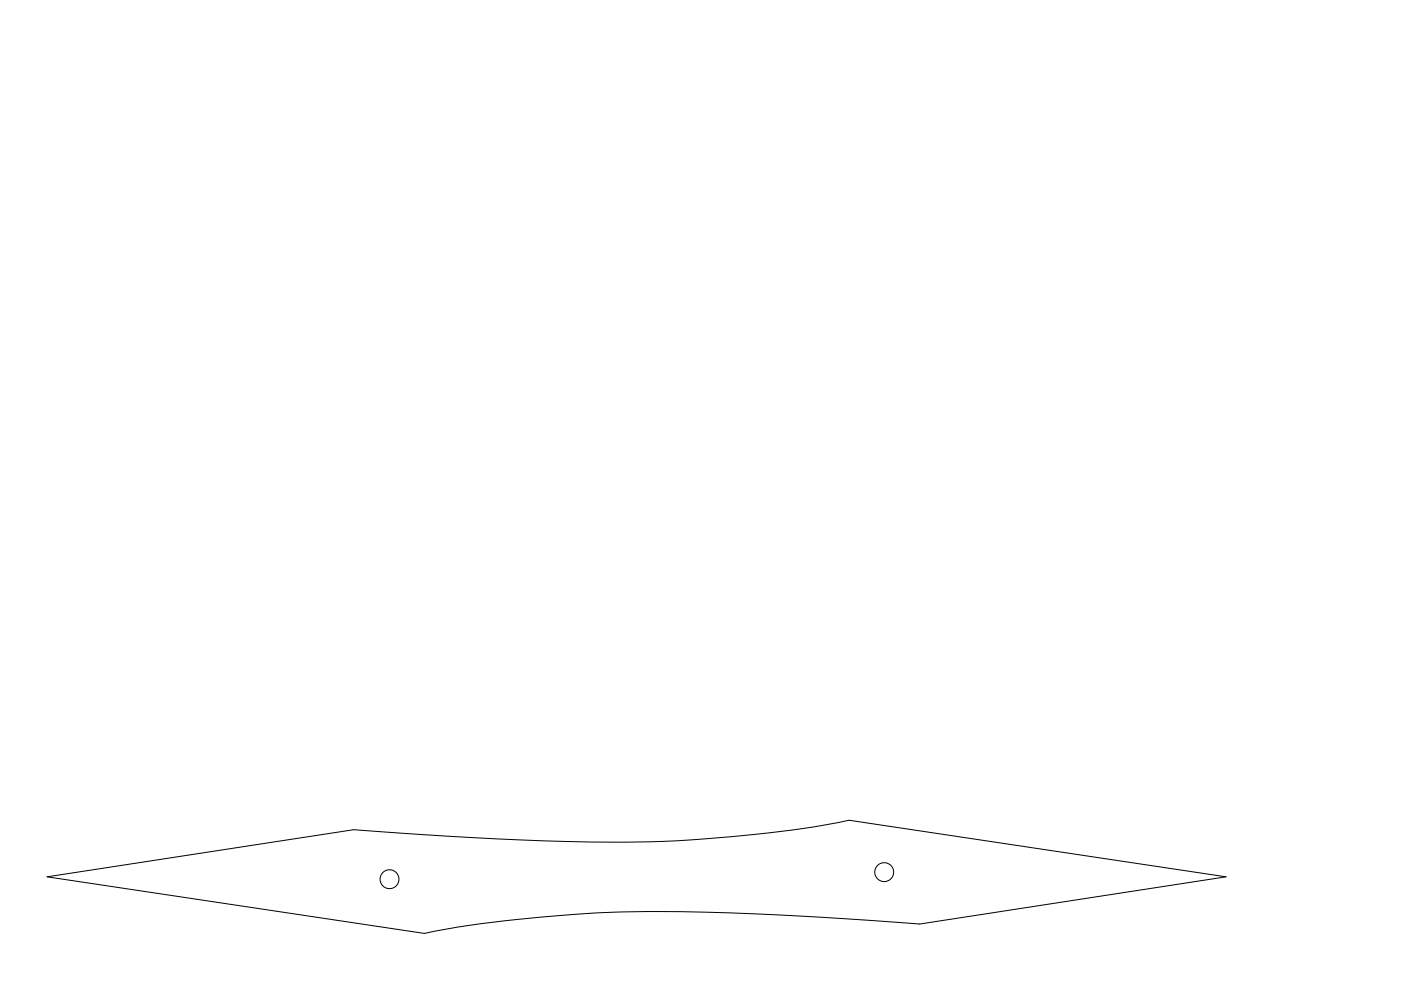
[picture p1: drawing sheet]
<svg xmlns="http://www.w3.org/2000/svg" width="297mm" height="210mm" viewBox="0 0 297 210" stroke-linecap="round" stroke-linejoin="round" font-family="sans-serif">
<g fill="none" stroke="#000" stroke-width=".21">
<path d="M180 173.9l79.9 12-64.9 10-28.4-1.8-12-.5-11.1-.3h-9l-7.2 .2-17.5 1.4a179.7 179.7 0 0 0-19.8 3l-80-12 65-10 28.4 1.9 12 .5 11 .2h9.1l7.2-.2 17.5-1.4a178.2 178.2 0 0 0 19.8-3"/>
<circle cx="82.6" cy="186.4" r="2"/>
<circle cx="187.5" cy="184.9" r="2"/>
</g>
</svg>
